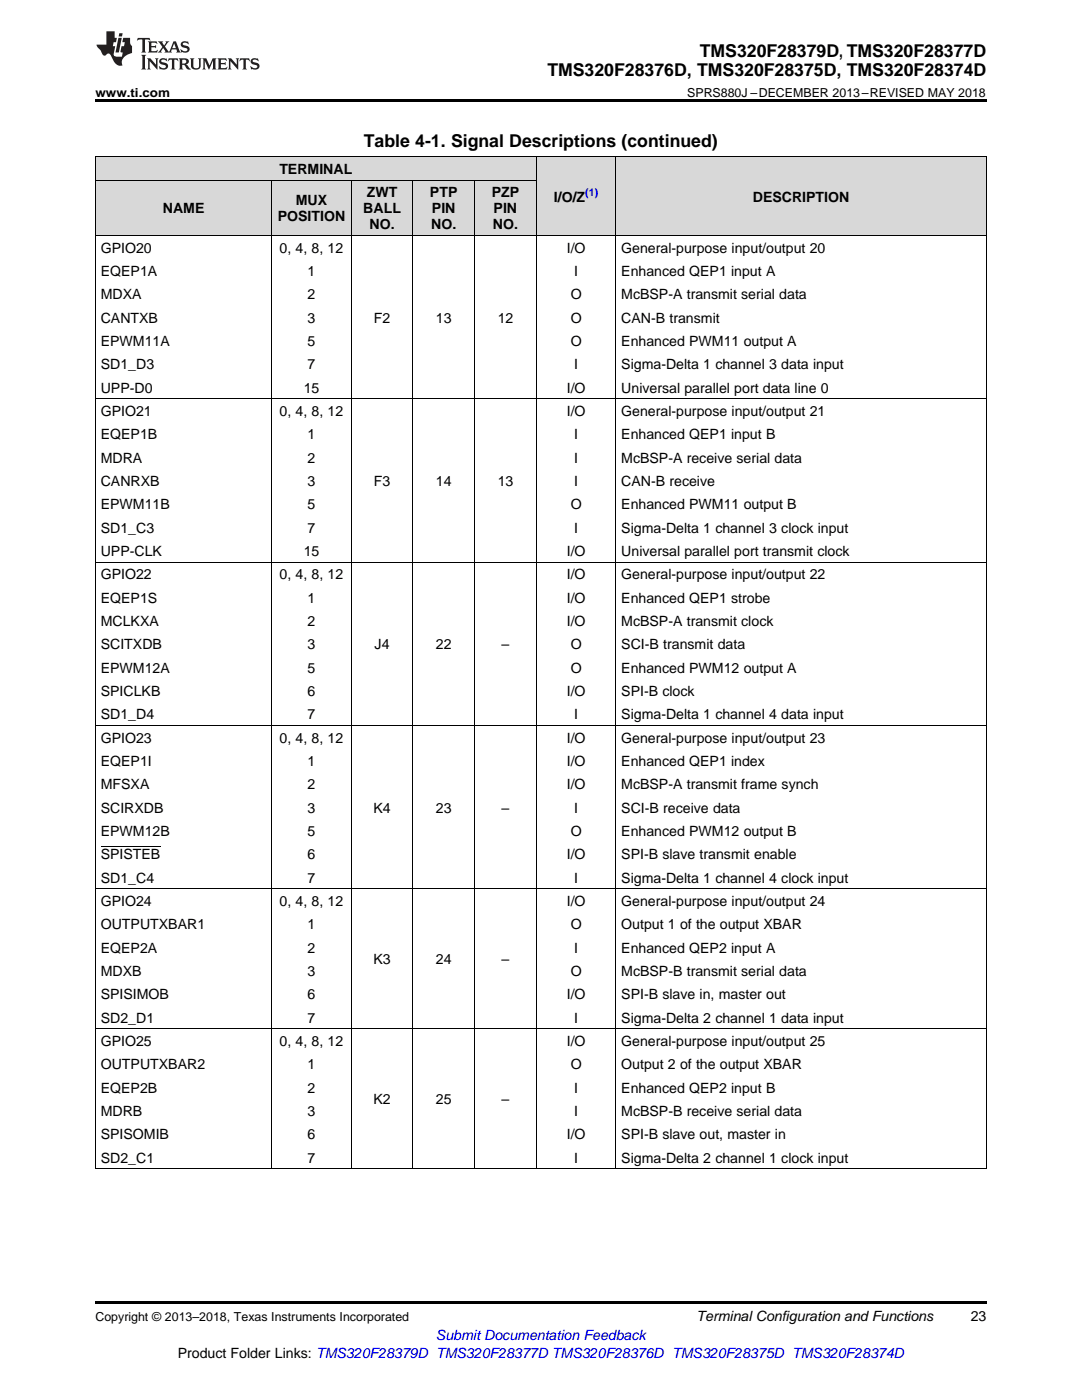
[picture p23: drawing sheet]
<svg xmlns="http://www.w3.org/2000/svg" width="216mm" height="279mm" viewBox="0 0 216 279" stroke-linecap="round" stroke-linejoin="round" font-family="sans-serif">
<defs><g id="words">
<g font-size="3.5">
<text x="139.6" y="11.3">TMS320F28379D, TMS320F28377D</text>
<text x="109.2" y="15.2">TMS320F28376D, TMS320F28375D, TMS320F28374D</text>
<text x="72.6" y="29.3">Table 4-1. Signal Descriptions (continued)</text>
</g>
<g font-size="2.8">
<text x="55.7" y="34.7">TERMINAL</text>
<text x="59" y="41">MUX</text>
<text x="73.2" y="39.4">ZWT</text>
<text x="85.8" y="39.4">PTP</text>
<text x="98.1" y="39.4">PZP</text>
<text x="110.5" y="40.3">I/O/Z</text>
<text x="150.2" y="40.3">DESCRIPTION</text>
<text x="32.5" y="42.6">NAME</text>
<text x="55.4" y="44.2">POSITION</text>
<text x="72.5" y="42.6">BALL</text>
<text x="73.7" y="45.8">NO.</text>
<text x="86" y="45.8">NO.</text>
<text x="86.2" y="42.6">PIN</text>
<text x="98.4" y="45.8">NO.</text>
<text x="98.5" y="42.6">PIN</text>
<text x="20.1" y="50.4">GPIO20</text>
<text x="55.8" y="50.4">0, 4, 8, 12</text>
<text x="113.1" y="50.4">I/O</text>
<text x="124" y="50.4">General-purpose input/output 20</text>
<text x="20.1" y="55.1">EQEP1A</text>
<text x="20.1" y="59.7">MDXA</text>
<text x="61.4" y="55.1">1</text>
<text x="61.4" y="59.7">2</text>
<text x="113.9" y="59.7">O</text>
<text x="114.6" y="55.1">I</text>
<text x="124" y="55.1">Enhanced QEP1 input A</text>
<text x="124" y="59.7">McBSP-A transmit serial data</text>
<text x="20.1" y="64.4">CANTXB</text>
<text x="61.4" y="64.4">3</text>
<text x="74.6" y="64.4">F2</text>
<text x="87" y="64.4">13</text>
<text x="99.3" y="64.4">12</text>
<text x="113.9" y="64.4">O</text>
<text x="124" y="64.4">CAN-B transmit</text>
<text x="20.1" y="69">EPWM11A</text>
<text x="61.4" y="69">5</text>
<text x="113.9" y="69">O</text>
<text x="124" y="69">Enhanced PWM11 output A</text>
<text x="20.1" y="73.7">SD1_D3</text>
<text x="61.4" y="73.7">7</text>
<text x="114.6" y="73.7">I</text>
<text x="124" y="73.7">Sigma-Delta 1 channel 3 data input</text>
<text x="20.1" y="78.4">UPP-D0</text>
<text x="20.1" y="83">GPIO21</text>
<text x="55.8" y="83">0, 4, 8, 12</text>
<text x="60.6" y="78.4">15</text>
<text x="113.1" y="78.4">I/O</text>
<text x="113.1" y="83">I/O</text>
<text x="124" y="78.4">Universal parallel port data line 0</text>
<text x="124" y="83">General-purpose input/output 21</text>
<text x="20.1" y="87.7">EQEP1B</text>
<text x="61.4" y="87.7">1</text>
<text x="114.6" y="87.7">I</text>
<text x="124" y="87.7">Enhanced QEP1 input B</text>
<text x="20.1" y="92.3">MDRA</text>
<text x="61.4" y="92.3">2</text>
<text x="114.6" y="92.3">I</text>
<text x="124" y="92.3">McBSP-A receive serial data</text>
<text x="20.1" y="97">CANRXB</text>
<text x="20.1" y="101.6">EPWM11B</text>
<text x="61.4" y="97">3</text>
<text x="61.4" y="101.6">5</text>
<text x="74.6" y="97">F3</text>
<text x="87" y="97">14</text>
<text x="99.3" y="97">13</text>
<text x="113.9" y="101.6">O</text>
<text x="114.6" y="97">I</text>
<text x="124" y="97">CAN-B receive</text>
<text x="124" y="101.6">Enhanced PWM11 output B</text>
<text x="20.1" y="106.3">SD1_C3</text>
<text x="61.4" y="106.3">7</text>
<text x="114.6" y="106.3">I</text>
<text x="124" y="106.3">Sigma-Delta 1 channel 3 clock input</text>
<text x="20.1" y="110.9">UPP-CLK</text>
<text x="60.6" y="110.9">15</text>
<text x="113.1" y="110.9">I/O</text>
<text x="124" y="110.9">Universal parallel port transmit clock</text>
<text x="20.1" y="115.6">GPIO22</text>
<text x="55.8" y="115.6">0, 4, 8, 12</text>
<text x="113.1" y="115.6">I/O</text>
<text x="124" y="115.6">General-purpose input/output 22</text>
<text x="20.1" y="120.3">EQEP1S</text>
<text x="20.1" y="124.9">MCLKXA</text>
<text x="61.4" y="120.3">1</text>
<text x="61.4" y="124.9">2</text>
<text x="113.1" y="120.3">I/O</text>
<text x="113.1" y="124.9">I/O</text>
<text x="124" y="120.3">Enhanced QEP1 strobe</text>
<text x="124" y="124.9">McBSP-A transmit clock</text>
<text x="20.1" y="129.6">SCITXDB</text>
<text x="61.4" y="129.6">3</text>
<text x="74.8" y="129.6">J4</text>
<text x="87" y="129.6">22</text>
<text x="100.1" y="129.6">–</text>
<text x="113.9" y="129.6">O</text>
<text x="124" y="129.6">SCI-B transmit data</text>
<text x="20.1" y="134.2">EPWM12A</text>
<text x="61.4" y="134.2">5</text>
<text x="113.9" y="134.2">O</text>
<text x="124" y="134.2">Enhanced PWM12 output A</text>
<text x="20.1" y="138.9">SPICLKB</text>
<text x="20.1" y="143.5">SD1_D4</text>
<text x="61.4" y="138.9">6</text>
<text x="61.4" y="143.5">7</text>
<text x="113.1" y="138.9">I/O</text>
<text x="114.6" y="143.5">I</text>
<text x="124" y="138.9">SPI-B clock</text>
<text x="124" y="143.5">Sigma-Delta 1 channel 4 data input</text>
<text x="20.1" y="148.2">GPIO23</text>
<text x="55.8" y="148.2">0, 4, 8, 12</text>
<text x="113.1" y="148.2">I/O</text>
<text x="124" y="148.2">General-purpose input/output 23</text>
<text x="20.1" y="152.9">EQEP1I</text>
<text x="61.4" y="152.9">1</text>
<text x="113.1" y="152.9">I/O</text>
<text x="124" y="152.9">Enhanced QEP1 index</text>
<text x="20.1" y="157.5">MFSXA</text>
<text x="61.4" y="157.5">2</text>
<text x="113.1" y="157.5">I/O</text>
<text x="124" y="157.5">McBSP-A transmit frame synch</text>
<text x="20.1" y="162.2">SCIRXDB</text>
<text x="20.1" y="166.8">EPWM12B</text>
<text x="61.4" y="162.2">3</text>
<text x="61.4" y="166.8">5</text>
<text x="74.5" y="162.2">K4</text>
<text x="87" y="162.2">23</text>
<text x="100.1" y="162.2">–</text>
<text x="113.9" y="166.8">O</text>
<text x="114.6" y="162.2">I</text>
<text x="124" y="162.2">SCI-B receive data</text>
<text x="124" y="166.8">Enhanced PWM12 output B</text>
<text x="20.1" y="171.5">SPISTEB</text>
<text x="61.4" y="171.5">6</text>
<text x="113.1" y="171.5">I/O</text>
<text x="124" y="171.5">SPI-B slave transmit enable</text>
<text x="20.1" y="176.1">SD1_C4</text>
<text x="61.4" y="176.1">7</text>
<text x="114.6" y="176.1">I</text>
<text x="124" y="176.1">Sigma-Delta 1 channel 4 clock input</text>
<text x="20.1" y="180.8">GPIO24</text>
<text x="20.1" y="185.5">OUTPUTXBAR1</text>
<text x="55.8" y="180.8">0, 4, 8, 12</text>
<text x="61.4" y="185.5">1</text>
<text x="113.1" y="180.8">I/O</text>
<text x="113.9" y="185.5">O</text>
<text x="124" y="180.8">General-purpose input/output 24</text>
<text x="124" y="185.5">Output 1 of the output XBAR</text>
<text x="20.1" y="190.1">EQEP2A</text>
<text x="61.4" y="190.1">2</text>
<text x="114.6" y="190.1">I</text>
<text x="124" y="190.1">Enhanced QEP2 input A</text>
<text x="20.1" y="194.8">MDXB</text>
<text x="61.4" y="194.8">3</text>
<text x="74.5" y="192.4">K3</text>
<text x="87" y="192.4">24</text>
<text x="100.1" y="192.4">–</text>
<text x="113.9" y="194.8">O</text>
<text x="124" y="194.8">McBSP-B transmit serial data</text>
<text x="20.1" y="199.4">SPISIMOB</text>
<text x="61.4" y="199.4">6</text>
<text x="113.1" y="199.4">I/O</text>
<text x="124" y="199.4">SPI-B slave in, master out</text>
<text x="20.1" y="204.1">SD2_D1</text>
<text x="20.1" y="208.7">GPIO25</text>
<text x="55.8" y="208.7">0, 4, 8, 12</text>
<text x="61.4" y="204.1">7</text>
<text x="113.1" y="208.7">I/O</text>
<text x="114.6" y="204.1">I</text>
<text x="124" y="204.1">Sigma-Delta 2 channel 1 data input</text>
<text x="124" y="208.7">General-purpose input/output 25</text>
<text x="20.1" y="213.4">OUTPUTXBAR2</text>
<text x="61.4" y="213.4">1</text>
<text x="113.9" y="213.4">O</text>
<text x="124" y="213.4">Output 2 of the output XBAR</text>
<text x="20.1" y="218.1">EQEP2B</text>
<text x="61.4" y="218.1">2</text>
<text x="74.5" y="220.4">K2</text>
<text x="87" y="220.4">25</text>
<text x="100.1" y="220.4">–</text>
<text x="114.6" y="218.1">I</text>
<text x="124" y="218.1">Enhanced QEP2 input B</text>
<text x="20.1" y="222.7">MDRB</text>
<text x="20.1" y="227.4">SPISOMIB</text>
<text x="61.4" y="222.7">3</text>
<text x="61.4" y="227.4">6</text>
<text x="113.1" y="227.4">I/O</text>
<text x="114.6" y="222.7">I</text>
<text x="124" y="222.7">McBSP-B receive serial data</text>
<text x="124" y="227.4">SPI-B slave out, master in</text>
<text x="20.1" y="232">SD2_C1</text>
<text x="61.4" y="232">7</text>
<text x="114.6" y="232">I</text>
<text x="124" y="232">Sigma-Delta 2 channel 1 clock input</text>
<text x="139" y="263.6">Terminal Configuration and Functions</text>
<text x="193.7" y="263.6">23</text>
<text x="35.5" y="270.9">Product Folder Links: TMS320F28379D TMS320F28377D TMS320F28376D TMS320F28375D TMS320F28374D</text>
</g>
<text font-size="2.8" fill="#00f" x="87" y="267.4">Submit Documentation Feedback</text>
<g font-size="2.5">
<text x="19" y="19.3">www.ti.com</text>
<text x="137.1" y="19.3">SPRS880J –DECEMBER 2013–REVISED MAY 2018</text>
<text x="19" y="263.6">Copyright © 2013–2018, Texas Instruments Incorporated</text>
</g>
<text font-size="2.1" fill="#00f" x="116.8" y="39.1">(1)</text>
</g></defs>
<g fill="#d8d8d8">
<path d="M107.1 31.4h15.8v15.6h-15.8z"/>
<path d="M122.9 31.4h73.9v15.6h-73.9z"/>
<path d="M19 36h35.3v11h-35.3z"/>
<path d="M54.3 36h15.8v11h-15.8z"/>
<path d="M70.1 36h12.3v11h-12.3z"/>
<path d="M82.4 36h12.3v11h-12.3z"/>
<path d="M94.7 36h12.4v11h-12.4z"/>
<path d="M19 31.4h35.3v4.6h-35.3z"/>
<path d="M54.3 31.4h15.8v4.6h-15.8z"/>
<path d="M70.1 31.4h12.3v4.6h-12.3z"/>
<path d="M82.4 31.4h12.3v4.6h-12.3z"/>
<path d="M94.7 31.4h12.4v4.6h-12.4z"/>
</g>
<path d="M19 19.9h177.8v.5h-177.8zM19 259.7h177.8v.5h-177.8z" fill="#000"/>
<g fill="none" stroke="#000" stroke-width=".2">
<path d="M19 36h88.1M19 31.3h177.8M19.1 31.4v201.9M54.2 36v197.3M70 36v197.3M82.4 36v197.3M94.7 36v197.3M107 31.4v201.9M122.9 31.4v201.9M196.8 31.4v201.9M19 47h177.8M19 79.6h177.8"/>
<path d="M19 112.2h177.8M19 144.8h177.8M19 177.4h177.8M19 205.3h177.8M19 233.2h177.8"/>
</g>
<g fill="#231f20">
<path d="M27.5 7.6l-.1 .5 .4-.2h.6v.1v2.1l-.2 .4h1l-.3-.4v-2.1l.1-.1h.5l.5 .2-.2-.5zM29.5 8.3l.2 .3v1.5l-.2 .4h1.8l.2-.6a1.04 1.04 0 0 1-1.3 .2v-.7h.6l.3 .2v-.6l-.3 .2h-.6v-.6l.8-.1 .4 .3-.2-.5zM31.5 8.3l.9 1.1-.9 1.1h.8l-.2-.2 .5-.7 .4 .7-.2 .2h1.5l-.1-.2 .1-.4h.9l.1 .4-.2 .2h1l-.3-.3-.7-1.9h-.5l-.9 2-.8-1 .9-1h-.8l.1 .3-.3 .5-.4-.6 .2-.2zM34.7 8.6l.4 1h-.7zM36.3 8.4a.63 .63 0 0 0-.2 .7 .63 .63 0 0 0 .6 .4l.6 .2 .1 .2a.75 .75 0 0 1-.7 .4 .75 .75 0 0 1-.6-.5l.1 .7 .1-.1a1.11 1.11 0 0 0 1.5-.6 1.13 1.13 0 0 0-1.2-.8l-.1-.4a1.04 1.04 0 0 1 1.2 .2l-.2-.5-.1 .1-.5-.2zM28.2 10.9l.2 .4v2.2l-.2 .4h1l-.3-.4v-2.2l.3-.4zM29.3 11.6l.3 .4v1.5l-.3 .4h.8l-.2-.4v-1.3l1.5 1.7v-1.9l.2-.4h-.7l.2 .4v.9l-1.1-1.3zM32 11.8a.62 .62 0 0 0-.2 .7 .62 .62 0 0 0 .6 .4l.6 .1 .1 .3a.76 .76 0 0 1-.7 .3 .76 .76 0 0 1-.6-.4l.1 .7 .1-.1a1.11 1.11 0 0 0 1.5-.6 1.13 1.13 0 0 0-1.2-.8l-.1-.4a1.04 1.04 0 0 1 1.2 .2l-.2-.6-.1 .1-.5-.1zM33.7 11.6l-.2 .6a.61 .61 0 0 1 .8-.3v1.6l-.2 .4h.9l-.2-.4v-1.6a.63 .63 0 0 1 .8 .3l-.2-.6zM35.6 11.6l.3 .4v1.5l-.3 .4h1l-.2-.2v-.8l.5 .2a.76 .76 0 0 0 1.2 .7l-1-1a.58 .58 0 0 0 .6-.5 .58 .58 0 0 0-.5-.6zM36.4 11.9h.1a.45 .45 0 0 1 .5 .1 .45 .45 0 0 1 .1 .5l-.7 .2zM37.9 11.6l.2 .2a2.17 2.17 0 0 0 .3 1.9 .99 .99 0 0 0 1.6-.6v-1.1l.2-.4h-.7l.2 .2a1.92 1.92 0 0 1-.2 1.8 .6 .6 0 0 1-.9-.5v-1.1l.2-.4zM40.4 11.6l.2 .4v1.5l-.2 .4h.7l-.2-.4v-1.4l.8 1.8 .8-1.8v1.4l-.2 .4h.9l-.2-.4v-1.5l.2-.4h-.8l-.6 1.5-.6-1.5zM43.4 11.6l.2 .4v1.5l-.2 .4h1.8l.2-.6a1.04 1.04 0 0 1-1.3 .1v-.6h.5l.4 .2v-.6l-.4 .2h-.5v-.7h.8l.3 .3-.1-.6zM45.5 11.6l.2 .4v1.5l-.2 .4h.7l-.2-.4v-1.3l1.5 1.7v-1.9l.2-.4h-.7l.2 .4v.9l-1.1-1.3zM47.9 11.6l-.1 .6a.61 .61 0 0 1 .8-.3v1.6l-.3 .4h1l-.3-.4 .1-1.6a.63 .63 0 0 1 .7 .3l-.1-.6zM50.2 11.8a.62 .62 0 0 0-.2 .7 .62 .62 0 0 0 .6 .4l.6 .1 .2 .3a.76 .76 0 0 1-.8 .3 .76 .76 0 0 1-.6-.4l.1 .7 .2-.1a1.11 1.11 0 0 0 1.5-.6 1.13 1.13 0 0 0-1.3-.8l-.1-.4a1.04 1.04 0 0 1 1.2 .2l-.1-.6-.2 .1-.5-.1z"/>
<path d="M21.2 6.3v2.6h-1.9l.1 .4 .7 .9a.91 .91 0 0 0 1 .8 .56 .56 0 0 1 .5-.3 .56 .56 0 0 1 .5 .3l.4 .8a1.53 1.53 0 0 0 1.9 1.2 1.54 1.54 0 0 1 1-2.1l.9-.3v-1.4a1.52 1.52 0 0 1-.3-1.6h-1.4l-.2 .8h.5l-.2 .8h-.4l-.2 1v.2l.4 .1-.2 .8a1.93 1.93 0 0 1-1.6-.3l.3-1.8h-.5l.2-.8h.4l.2-.8h-.4v-1.3zM23.6 7.6l-.6 2.9h.7l.6-2.9zM23.8 6.6l-.1 .7h.6l.2-.7z"/>
</g>
<path d="M20.1 169h11.9" fill="none" stroke="#000" stroke-width=".2"/>
<use href="#words"/>
</svg>
